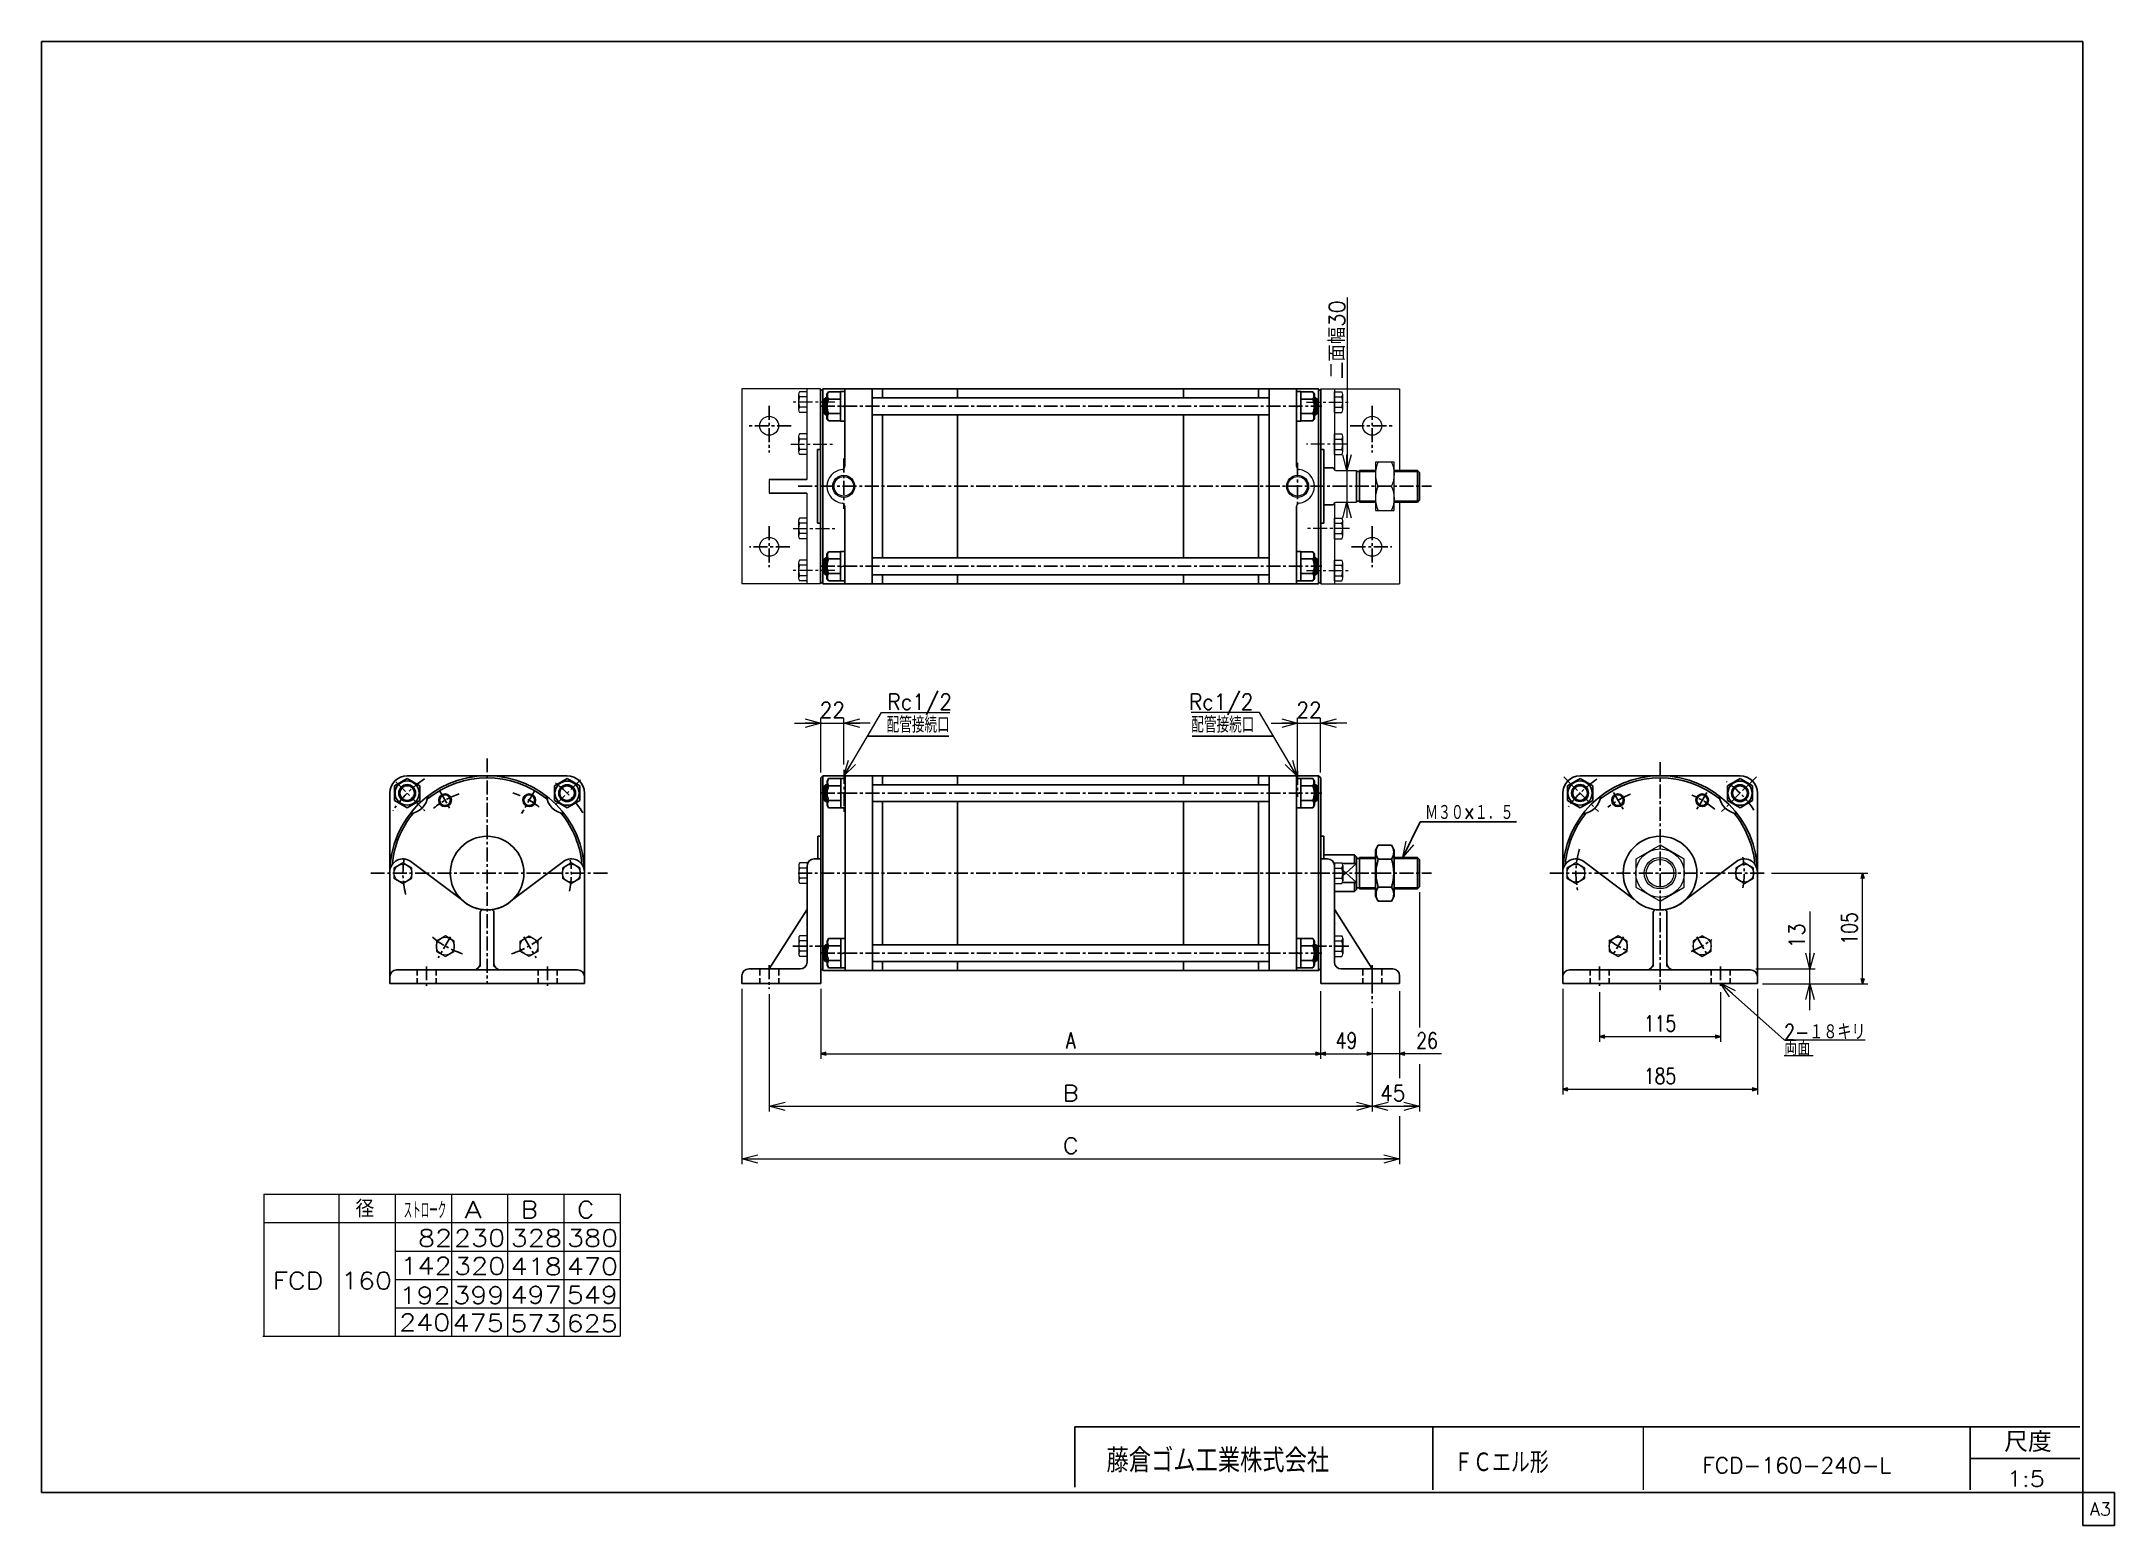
# Model space of a CAD drawing. Header units: millimetres. Extents: x -985 to 985, y -705 to 705.
import ezdxf
from ezdxf.enums import TextEntityAlignment as Align

# ---------------------------------------------------------------- set-up
doc = ezdxf.new("R2010")
doc.units = ezdxf.units.MM
doc.header["$LTSCALE"] = 0.416667
for name, pattern in [('CENTER', [50.8, 31.75, -6.35, 6.35, -6.35]), ('DASHED', [19.05, 12.7, -6.35]), ('DIVIDE', [31.75, 12.7, -6.35, 0, -6.35, 0, -6.35])]:
    doc.linetypes.add(name, pattern=pattern)
doc.layers.add('ZUWAKU', color=7, linetype='Continuous')
doc.styles.add('dcStyle0', font='txt.shx', dxfattribs={"width": 0.8, "bigfont": 'bigfont'})
doc.dimstyles.new('DaDimRotatedStyle', dxfattribs={"dimtxt": 15, "dimasz": 5.000003, "dimexe": 5, "dimexo": 1.666667, "dimgap": 5, "dimtad": 3, "dimdsep": 46, "dimtxsty": 'dcStyle0', "dimblk1": 'OPEN30', "dimblk2": 'OPEN30', "dimsah": 1, "dimcen": 0.09, "dimclrd": 4, "dimclre": 4, "dimclrt": 4, "dimadec": 0, "dimazin": 2, "dimtfac": 1, "dimtdec": 4, "dimtmove": 0, "dimatfit": 0, "dimfxl": 1, "dimarcsym": 0})

msp = doc.modelspace()

# ---------------------------------------------------------------- texts
at = {"color": 4, "style": 'dcStyle0', "width": 0.892857}
msp.add_text('二面幅30', height=15, rotation=90, dxfattribs=at).set_placement((253.633, 384.387), (253.633, 459.387), align=Align.FIT)
at = {"color": 4, "style": 'dcStyle0'}
for s, height, width, p, p2 in [('Rc1/2', 15, 0.82, (-181.227, 70.118), (-119.727, 70.118)), ('Rc1/2', 15, 0.82, (105.303, 70.118), (166.803, 70.118)), ('配管接続口', 15, 0.666667, (-181.912, 48.309), (-121.912, 48.309)), ('配管接続口', 15, 0.666667, (107.588, 48.309), (167.588, 48.309)), ('Ｍ３０×１．５', 15, 0.666667, (329.868, -35.083), (413.868, -35.083)), ('   径', 16.2, 0.952381, (-733.61, -412.241), (-668.81, -412.241)), ('ストローク', 16.2, 0.416667, (-640.811, -413.598), (-600.311, -413.598)), ('FCD-160-240-L', 15, 0.92, (593.31, -655.305), (772.71, -655.305)), ('1:5', 15, 0.8, (882.746, -668.072), (918.746, -668.072))]:
    msp.add_text(s, height=height, dxfattribs=dict(at, width=width)).set_placement(p, p2, align=Align.FIT)
for s, p, p2 in [('A', (-582.889, -412.931), (-566.689, -412.931)), ('B', (-529.435, -412.931), (-513.235, -412.931)), ('C', (-475.981, -412.931), (-459.781, -412.931)), ('82', (-627.163, -439.983), (-594.763, -439.983)), ('230', (-592.956, -439.867), (-544.356, -439.867)), ('328', (-538.997, -439.931), (-490.397, -439.931)), ('380', (-485.543, -439.931), (-436.943, -439.931)), ('142', (-643.797, -466.341), (-595.197, -466.341)), ('320', (-592.844, -466.538), (-544.244, -466.538)), ('418', (-539.141, -466.931), (-490.541, -466.931)), ('470', (-485.687, -466.931), (-437.087, -466.931)), ('FCD 160', (-765.287, -480.431), (-651.887, -480.431)), ('192', (-644.729, -494.439), (-596.129, -494.439)), ('399', (-593.708, -494.209), (-545.108, -494.209)), ('497', (-539.285, -493.931), (-490.685, -493.931)), ('549', (-485.831, -493.931), (-437.231, -493.931)), ('240', (-645.102, -520.156), (-596.502, -520.156)), ('475', (-594.257, -520.538), (-545.657, -520.538)), ('573', (-539.429, -520.931), (-490.829, -520.931)), ('625', (-485.975, -520.931), (-437.375, -520.931))]:
    msp.add_text(s, height=16.2, dxfattribs=at).set_placement(p, p2, align=Align.FIT)
at = {"layer": 'ZUWAKU', "color": 4, "style": 'dcStyle0'}
for s, height, width, p, p2 in [('藤倉ゴム工業株式会社', 22.5, 0.783333, (27.122, -654.479), (238.622, -654.479)), ('尺度', 19, 0.991667, (880.134, -635.093), (925.354, -635.093)), ('ＦＣエル形', 20, 0.75, (357.359, -655.13), (447.359, -655.13))]:
    msp.add_text(s, height=height, dxfattribs=dict(at, width=width)).set_placement(p, p2, align=Align.FIT)
at = {"layer": 'ZUWAKU', "color": 7, "style": 'dcStyle0', "width": 0.8}
msp.add_text('A3', height=12.5, dxfattribs=at).set_placement((961.537, -695.625), (981.537, -695.625), align=Align.FIT)

# ---------------------------------------------------------------- blocks, each defined once
blk = doc.blocks.new('DC_GROUP_Φ160_1')
at = {"color": 4, "linetype": 'Continuous', "lineweight": 18}
for p, q in [((-222.4, 7.3), (-218.2, 22.3)), ((-222.4, 7.3), (-214.7, 20.2)), ((-211.3, 18.2), (-222.4, 7.3))]:
    blk.add_line(p, q, dxfattribs=at)
blk = doc.blocks.new('DC_GROUP_Φ160_2')
at = {"color": 4, "linetype": 'Continuous', "lineweight": 18}
for p, q in [((208, 7.3), (200.4, 20.2)), ((203.8, 22.3), (208, 7.3)), ((208, 7.3), (196.9, 18.2))]:
    blk.add_line(p, q, dxfattribs=at)
blk = doc.blocks.new('DC_GROUP_Φ160_3')
at = {"color": 4, "linetype": 'Continuous', "lineweight": 18}
for p, q in [((255.6, 297.4), (251.6, 312.4)), ((259.7, 312.4), (255.6, 297.4)), ((255.6, 297.4), (255.6, 312.4))]:
    blk.add_line(p, q, dxfattribs=at)
blk = doc.blocks.new('DC_GROUP_Φ160_4')
at = {"color": 4, "linetype": 'Continuous', "lineweight": 18}
for p, q in [((251.6, 252.4), (255.6, 267.4)), ((255.6, 267.4), (259.7, 252.4)), ((255.6, 267.4), (255.6, 252.4))]:
    blk.add_line(p, q, dxfattribs=at)
blk = doc.blocks.new('DC_GROUP_Φ160_5')
at = {"color": 4, "linetype": 'Continuous', "lineweight": 18}
for p, q in [((308.7, -69.9), (311.7, -54.7)), ((308.7, -69.9), (315.3, -56.5)), ((318.9, -58.2), (308.7, -69.9))]:
    blk.add_line(p, q, dxfattribs=at)
blk = doc.blocks.new('DC_GROUP_Φ160_6')
at = {"color": 4, "linetype": 'Continuous', "lineweight": 25}
for radius in [6, 5.1]:
    blk.add_circle((-521.5, -15.9), radius, dxfattribs=at)
blk = doc.blocks.new('DC_GROUP_Φ160_7')
at = {"color": 4, "linetype": 'Continuous', "lineweight": 25}
for radius in [6, 5.1]:
    blk.add_circle((-601.5, -15.9), radius, dxfattribs=at)
blk = doc.blocks.new('DC_GROUP_Φ160_8')
at = {"color": 4, "linetype": 'Continuous', "lineweight": 25}
for p, q in [((-637.5, 4.7), (-649.5, -2.2)), ((-625.5, -2.2), (-637.5, 4.7)), ((-649.5, -2.2), (-649.5, -16.1)), ((-649.5, -16.1), (-637.5, -23)), ((-637.5, -23), (-625.5, -16.1)), ((-625.5, -16.1), (-625.5, -2.2))]:
    blk.add_line(p, q, dxfattribs=at)
for radius in [11.5, 8, 7]:
    blk.add_circle((-637.5, -9.1), radius, dxfattribs=at)
blk = doc.blocks.new('DC_GROUP_Φ160_9')
at = {"color": 4, "linetype": 'Continuous', "lineweight": 25}
for p, q in [((-485.5, 4.7), (-497.5, -2.2)), ((-473.5, -2.2), (-485.5, 4.7)), ((-497.5, -2.2), (-497.5, -16.1)), ((-497.5, -16.1), (-485.5, -23)), ((-485.5, -23), (-473.5, -16.1)), ((-473.5, -16.1), (-473.5, -2.2))]:
    blk.add_line(p, q, dxfattribs=at)
for radius in [11.5, 8, 7]:
    blk.add_circle((-485.5, -9.2), radius, dxfattribs=at)
blk = doc.blocks.new('DC_GROUP_Φ160_10')
at = {"color": 4, "linetype": 'Continuous', "lineweight": 25}
for p, q in [((285.3, -58.6), (282.6, -63.2)), ((298, -58.6), (285.3, -58.6)), ((298, -58.6), (300.6, -63.2)), ((282.6, -63.2), (282.6, -107.2)), ((298, -71.9), (285.3, -71.9)), ((300.6, -63.2), (300.6, -107.2)), ((298, -98.4), (285.3, -98.4)), ((285.3, -111.7), (282.6, -107.2)), ((298, -111.7), (285.3, -111.7)), ((298, -111.7), (300.6, -107.2))]:
    blk.add_line(p, q, dxfattribs=at)
for centre, radius, start, end in [((295, -65.2), 11.8, 145.6111, 214.3889), ((288.3, -65.2), 11.8, 325.6111, 34.3889), ((327.2, -85.2), 43.9, 162.4111, 197.5889), ((256.1, -85.2), 43.9, 342.4111, 17.5889), ((295, -105.1), 11.8, 145.6111, 214.3889), ((288.3, -105.1), 11.8, 325.6111, 34.3889)]:
    blk.add_arc(centre, radius, start, end, dxfattribs=at)
blk = doc.blocks.new('DC_GROUP_Φ160_11')
at = {"color": 4, "linetype": 'Continuous', "lineweight": 25}
for p, q in [((-237, -147.3), (-238.4, -149.7)), ((-238.4, -149.7), (-238.4, -172.7)), ((-225.4, -147.3), (-237, -147.3)), ((-225.4, -154.2), (-237, -154.2)), ((-225.4, -147.2), (-225.4, -175.2)), ((-225.4, -147.2), (-221.4, -147.2)), ((-225.4, -147.3), (-225.4, -175)), ((-237, -175), (-238.4, -172.7)), ((-225.4, -168.1), (-237, -168.1)), ((-225.4, -175), (-237, -175)), ((-225.4, -161.7), (-221.4, -160.6)), ((-225.4, -175.2), (-221.4, -175.2))]:
    blk.add_line(p, q, dxfattribs=at)
for centre, radius, start, end in [((-220, -161.2), 18.3, 157.7807, 202.2193), ((-231, -150.8), 6.93, 150, 210), ((-231, -171.6), 6.93, 150, 210)]:
    blk.add_arc(centre, radius, start, end, dxfattribs=at)
blk = doc.blocks.new('DC_GROUP_Φ160_12')
at = {"color": 4, "linetype": 'Continuous', "lineweight": 25}
for p, q in [((211.6, -147.2), (207.6, -147.2)), ((211.6, -147.2), (211.6, -175.2)), ((211.6, -147.3), (211.6, -175)), ((211.6, -147.3), (223.3, -147.3)), ((211.6, -154.2), (223.3, -154.2)), ((223.3, -147.3), (224.6, -149.7)), ((224.6, -149.7), (224.6, -172.7)), ((211.6, -161.7), (207.6, -160.6)), ((211.6, -175.2), (207.6, -175.2)), ((211.6, -168.1), (223.3, -168.1)), ((211.6, -175), (223.3, -175)), ((223.3, -175), (224.6, -172.7))]:
    blk.add_line(p, q, dxfattribs=at)
for centre, radius, start, end in [((217.3, -150.8), 6.93, 330, 30), ((206.3, -161.2), 18.3, 337.7807, 22.2193), ((217.3, -171.6), 6.93, 330, 30)]:
    blk.add_arc(centre, radius, start, end, dxfattribs=at)
blk = doc.blocks.new('DC_GROUP_Φ160_13')
at = {"color": 4, "linetype": 'Continuous', "lineweight": 25}
for p, q in [((-237, 4.7), (-238.4, 2.3)), ((-238.4, -20.7), (-238.4, 2.3)), ((-225.4, 4.7), (-237, 4.7)), ((-225.4, -23.2), (-225.4, 4.8)), ((-225.4, 4.8), (-221.4, 4.8)), ((-225.4, -23), (-225.4, 4.7)), ((-225.4, -2.2), (-237, -2.2)), ((-225.4, -16.1), (-237, -16.1)), ((-225.4, -8.6), (-221.4, -9.7)), ((-237, -23), (-238.4, -20.7)), ((-225.4, -23), (-237, -23)), ((-225.4, -23.2), (-221.4, -23.2))]:
    blk.add_line(p, q, dxfattribs=at)
for centre, radius, start, end in [((-231, 1.2), 6.93, 150, 210), ((-220, -9.2), 18.3, 157.7807, 202.2193), ((-231, -19.6), 6.93, 150, 210)]:
    blk.add_arc(centre, radius, start, end, dxfattribs=at)
blk = doc.blocks.new('DC_GROUP_Φ160_14')
at = {"color": 4, "linetype": 'Continuous', "lineweight": 25}
for p, q in [((211.6, 4.8), (207.6, 4.8)), ((211.6, -23.2), (211.6, 4.8)), ((211.6, -23), (211.6, 4.7)), ((211.6, 4.7), (223.3, 4.7)), ((223.3, 4.7), (224.6, 2.3)), ((224.6, -20.7), (224.6, 2.3)), ((211.6, -8.6), (207.6, -9.7)), ((211.6, -2.2), (223.3, -2.2)), ((211.6, -16.1), (223.3, -16.1)), ((211.6, -23.2), (207.6, -23.2)), ((211.6, -23), (223.3, -23)), ((223.3, -23), (224.6, -20.7))]:
    blk.add_line(p, q, dxfattribs=at)
for centre, radius, start, end in [((217.3, 1.2), 6.93, 330, 30), ((206.3, -9.2), 18.3, 337.7807, 22.2193), ((217.3, -19.6), 6.93, 330, 30)]:
    blk.add_arc(centre, radius, start, end, dxfattribs=at)
blk = doc.blocks.new('DC_GROUP_Φ160_15')
at = {"color": 4, "linetype": 'Continuous', "lineweight": 13}
for p, q in [((553.1, -58.6), (530.1, -71.9)), ((576.1, -71.9), (553.1, -58.6)), ((530.1, -71.9), (530.1, -98.4)), ((576.1, -98.4), (576.1, -71.9)), ((530.1, -98.4), (553.1, -111.7)), ((553.1, -111.7), (576.1, -98.4))]:
    blk.add_line(p, q, dxfattribs=at)
for radius in [23, 15, 13.1]:
    blk.add_circle((553.1, -85.2), radius, dxfattribs=at)
blk = doc.blocks.new('DC_GROUP_Φ160_16')
at = {"color": 4, "linetype": 'Continuous', "lineweight": 25}
for p, q in [((477.1, 4.7), (465.1, -2.2)), ((489.1, -2.2), (477.1, 4.7)), ((465.1, -2.2), (465.1, -16.1)), ((465.1, -16.1), (477.1, -23)), ((477.1, -23), (489.1, -16.1)), ((489.1, -16.1), (489.1, -2.2))]:
    blk.add_line(p, q, dxfattribs=at)
for radius in [11.5, 8, 7]:
    blk.add_circle((477.1, -9.1), radius, dxfattribs=at)
blk = doc.blocks.new('DC_GROUP_Φ160_17')
at = {"color": 4, "linetype": 'Continuous', "lineweight": 25}
for p, q in [((629.1, 4.7), (617.1, -2.2)), ((641.1, -2.2), (629.1, 4.7)), ((617.1, -2.2), (617.1, -16.1)), ((617.1, -16.1), (629.1, -23)), ((629.1, -23), (641.1, -16.1)), ((641.1, -16.1), (641.1, -2.2))]:
    blk.add_line(p, q, dxfattribs=at)
for radius in [11.5, 8, 7]:
    blk.add_circle((629.1, -9.2), radius, dxfattribs=at)
blk = doc.blocks.new('DC_GROUP_Φ160_18')
at = {"color": 4, "linetype": 'Continuous', "lineweight": 25}
for p, q in [((-237.2, 220.2), (-238.6, 217.9)), ((-238.6, 217.9), (-238.6, 194.9)), ((-225.6, 220.2), (-237.2, 220.2)), ((-225.6, 220.4), (-225.6, 192.4)), ((-225.6, 220.4), (-221.6, 220.4)), ((-225.6, 220.2), (-225.6, 192.5)), ((-225.6, 213.3), (-237.2, 213.3)), ((-225.6, 199.4), (-237.2, 199.4)), ((-225.6, 205.8), (-221.6, 206.9)), ((-237.2, 192.5), (-238.6, 194.9)), ((-225.6, 192.5), (-237.2, 192.5)), ((-225.6, 192.4), (-221.6, 192.4))]:
    blk.add_line(p, q, dxfattribs=at)
for centre, radius, start, end in [((-231.2, 216.7), 6.93, 150, 210), ((-220.2, 206.4), 18.3, 157.7807, 202.2193), ((-231.2, 196), 6.93, 150, 210)]:
    blk.add_arc(centre, radius, start, end, dxfattribs=at)
blk = doc.blocks.new('DC_GROUP_Φ160_19')
at = {"color": 4, "linetype": 'Continuous', "lineweight": 25}
for p, q in [((211.6, 220.4), (207.6, 220.4)), ((211.6, 220.4), (211.6, 192.4)), ((211.6, 220.2), (211.6, 192.5)), ((211.6, 220.2), (223.3, 220.2)), ((223.3, 220.2), (224.6, 217.9)), ((224.6, 217.9), (224.6, 194.9)), ((211.6, 205.8), (207.6, 206.9)), ((211.6, 213.3), (223.3, 213.3)), ((211.6, 199.4), (223.3, 199.4)), ((211.6, 192.4), (207.6, 192.4)), ((211.6, 192.5), (223.3, 192.5)), ((223.3, 192.5), (224.6, 194.9))]:
    blk.add_line(p, q, dxfattribs=at)
for centre, radius, start, end in [((217.3, 216.7), 6.93, 330, 30), ((206.3, 206.4), 18.3, 337.7807, 22.2193), ((217.3, 196), 6.93, 330, 30)]:
    blk.add_arc(centre, radius, start, end, dxfattribs=at)
blk = doc.blocks.new('DC_GROUP_Φ160_20')
at = {"color": 4, "linetype": 'Continuous', "lineweight": 25}
for p, q in [((-237.2, 372.2), (-238.6, 369.9)), ((-238.6, 346.9), (-238.6, 369.9)), ((-225.6, 372.2), (-237.2, 372.2)), ((-225.6, 365.3), (-237.2, 365.3)), ((-225.6, 344.4), (-225.6, 372.4)), ((-225.6, 372.4), (-221.6, 372.4)), ((-225.6, 344.5), (-225.6, 372.2)), ((-225.6, 358.9), (-221.6, 357.8)), ((-237.2, 344.5), (-238.6, 346.9)), ((-225.6, 351.4), (-237.2, 351.4)), ((-225.6, 344.5), (-237.2, 344.5)), ((-225.6, 344.4), (-221.6, 344.4))]:
    blk.add_line(p, q, dxfattribs=at)
for centre, radius, start, end in [((-220.2, 358.4), 18.3, 157.7807, 202.2193), ((-231.2, 368.7), 6.93, 150, 210), ((-231.2, 348), 6.93, 150, 210)]:
    blk.add_arc(centre, radius, start, end, dxfattribs=at)
blk = doc.blocks.new('DC_GROUP_Φ160_21')
at = {"color": 4, "linetype": 'Continuous', "lineweight": 25}
for p, q in [((211.6, 372.4), (207.6, 372.4)), ((211.6, 358.9), (207.6, 357.8)), ((211.6, 344.4), (211.6, 372.4)), ((211.6, 344.5), (211.6, 372.2)), ((211.6, 372.2), (223.3, 372.2)), ((211.6, 365.3), (223.3, 365.3)), ((223.3, 372.2), (224.6, 369.9)), ((224.6, 346.9), (224.6, 369.9)), ((211.6, 344.4), (207.6, 344.4)), ((211.6, 351.4), (223.3, 351.4)), ((211.6, 344.5), (223.3, 344.5)), ((223.3, 344.5), (224.6, 346.9))]:
    blk.add_line(p, q, dxfattribs=at)
for centre, radius, start, end in [((217.3, 368.7), 6.93, 330, 30), ((206.3, 358.4), 18.3, 337.7807, 22.2193), ((217.3, 348), 6.93, 330, 30)]:
    blk.add_arc(centre, radius, start, end, dxfattribs=at)
blk = doc.blocks.new('DC_GROUP_Φ160_22')
at = {"color": 4, "linetype": 'Continuous', "lineweight": 13}
for p, q in [((300.6, 305.4), (282.6, 305.4)), ((282.6, 305.4), (282.6, 259.4)), ((300.6, 259.4), (300.6, 305.4)), ((285.3, 282.4), (298, 282.4)), ((282.6, 259.4), (300.6, 259.4))]:
    blk.add_line(p, q, dxfattribs=at)
for centre, start, end in [((309, 293.9), 154.1759, 205.8241), ((274.3, 293.9), 334.1759, 25.8241), ((309, 270.9), 154.1759, 205.8241), ((274.3, 270.9), 334.1759, 25.8241)]:
    blk.add_arc(centre, 26.4, start, end, dxfattribs=at)
blk = doc.blocks.new('DC_GROUP_Φ160_24')
at = {"color": 4, "linetype": 'Continuous', "lineweight": 18}
for p, q in [((-222.4, 57.3), (-207.4, 61.4)), ((-207.4, 53.3), (-222.4, 57.3)), ((-222.4, 57.3), (-207.4, 57.3))]:
    blk.add_line(p, q, dxfattribs=at)
blk = doc.blocks.new('DC_GROUP_Φ160_25')
at = {"color": 4, "linetype": 'Continuous', "lineweight": 18}
for p, q in [((-259.4, 61.4), (-244.4, 57.3)), ((-244.4, 57.3), (-259.4, 53.3)), ((-244.4, 57.3), (-259.4, 57.3))]:
    blk.add_line(p, q, dxfattribs=at)
blk = doc.blocks.new('DC_GROUP_Φ160_23')
at = {"color": 4, "linetype": 'Continuous', "lineweight": 13}
for p, q in [((-244.4, 10.3), (-244.4, 62.3)), ((-222.4, 17.9), (-222.4, 62.3)), ((-269.4, 57.3), (-244.4, 57.3)), ((-244.4, 57.3), (-222.4, 57.3)), ((-197.4, 57.3), (-222.4, 57.3))]:
    blk.add_line(p, q, dxfattribs=at)
at = {"linetype": 'Continuous'}
for name in ['DC_GROUP_Φ160_25', 'DC_GROUP_Φ160_24']:
    blk.add_blockref(name, (0, 0), dxfattribs=at)
at = {"color": 4, "style": 'dcStyle0', "width": 0.8}
blk.add_text('22', height=15, dxfattribs=at).set_placement((-245.4, 62.3), (-221.4, 62.3), align=Align.FIT)
blk = doc.blocks.new('DC_GROUP_Φ160_27')
at = {"color": 4, "linetype": 'Continuous', "lineweight": 18}
for p, q in [((230.6, 57.3), (245.6, 61.4)), ((245.6, 53.3), (230.6, 57.3)), ((230.6, 57.3), (245.6, 57.3))]:
    blk.add_line(p, q, dxfattribs=at)
blk = doc.blocks.new('DC_GROUP_Φ160_28')
at = {"color": 4, "linetype": 'Continuous', "lineweight": 18}
for p, q in [((193.6, 61.4), (208.6, 57.3)), ((208.6, 57.3), (193.6, 53.3)), ((208.6, 57.3), (193.6, 57.3))]:
    blk.add_line(p, q, dxfattribs=at)
blk = doc.blocks.new('DC_GROUP_Φ160_26')
at = {"color": 4, "linetype": 'Continuous', "lineweight": 13}
for p, q in [((208.6, 12.3), (208.6, 62.3)), ((230.6, 10.3), (230.6, 62.3)), ((183.6, 57.3), (208.6, 57.3)), ((208.6, 57.3), (230.6, 57.3)), ((255.6, 57.3), (230.6, 57.3))]:
    blk.add_line(p, q, dxfattribs=at)
at = {"linetype": 'Continuous'}
for name in ['DC_GROUP_Φ160_28', 'DC_GROUP_Φ160_27']:
    blk.add_blockref(name, (0, 0), dxfattribs=at)
at = {"color": 4, "style": 'dcStyle0', "width": 0.8}
blk.add_text('22', height=15, dxfattribs=at).set_placement((207.6, 62.3), (231.6, 62.3), align=Align.FIT)
blk = doc.blocks.new('DC_GROUP_Φ160_29')
at = {"color": 4, "linetype": 'Continuous', "lineweight": 13}
for p, q in [((513.4, -144.8), (504.9, -149.7)), ((504.9, -149.7), (504.9, -159.5)), ((521.9, -149.7), (513.4, -144.8)), ((521.9, -159.5), (521.9, -149.7)), ((504.9, -159.5), (513.4, -164.4)), ((513.4, -164.4), (521.9, -159.5))]:
    blk.add_line(p, q, dxfattribs=at)
blk.add_circle((513.4, -154.6), 8.5, dxfattribs=at)
blk = doc.blocks.new('DC_GROUP_Φ160_30')
at = {"color": 4, "linetype": 'Continuous', "lineweight": 13}
for p, q in [((593.1, -144.6), (584.6, -149.5)), ((584.6, -149.5), (584.6, -159.4)), ((601.6, -149.5), (593.1, -144.6)), ((601.6, -159.4), (601.6, -149.5)), ((584.6, -159.4), (593.1, -164.3)), ((593.1, -164.3), (601.6, -159.4))]:
    blk.add_line(p, q, dxfattribs=at)
blk.add_circle((593.1, -154.4), 8.5, dxfattribs=at)
blk = doc.blocks.new('DC_GROUP_Φ160_31')
at = {"color": 4, "linetype": 'Continuous', "lineweight": 13}
for p, q in [((633.5, -75.3), (625, -80.3)), ((642, -80.3), (633.5, -75.3)), ((625, -80.3), (625, -90.1)), ((625, -90.1), (633.5, -95)), ((633.5, -95), (642, -90.1)), ((642, -90.1), (642, -80.3))]:
    blk.add_line(p, q, dxfattribs=at)
blk.add_circle((633.5, -85.2), 8.5, dxfattribs=at)
blk = doc.blocks.new('DC_GROUP_Φ160_32')
at = {"color": 4, "linetype": 'Continuous', "lineweight": 13}
for p, q in [((473.1, -75.3), (464.6, -80.3)), ((481.6, -80.3), (473.1, -75.3)), ((464.6, -80.3), (464.6, -90.1)), ((464.6, -90.1), (473.1, -95)), ((473.1, -95), (481.6, -90.1)), ((481.6, -90.1), (481.6, -80.3))]:
    blk.add_line(p, q, dxfattribs=at)
blk.add_circle((473.1, -85.2), 8.5, dxfattribs=at)
blk = doc.blocks.new('DC_GROUP_Φ160_34')
at = {"color": 4, "linetype": 'Continuous', "lineweight": 18}
for p, q in [((695.6, -176.2), (691.6, -161.2)), ((699.7, -161.2), (695.6, -176.2)), ((695.6, -176.2), (695.6, -161.2))]:
    blk.add_line(p, q, dxfattribs=at)
blk = doc.blocks.new('DC_GROUP_Φ160_35')
at = {"color": 4, "linetype": 'Continuous', "lineweight": 18}
for p, q in [((691.6, -205.2), (695.6, -190.2)), ((695.6, -190.2), (699.7, -205.2)), ((695.6, -190.2), (695.6, -205.2))]:
    blk.add_line(p, q, dxfattribs=at)
blk = doc.blocks.new('DC_GROUP_Φ160_33')
at = {"color": 4, "linetype": 'Continuous', "lineweight": 13}
for p, q in [((695.6, -121.7), (695.6, -176.2)), ((644.1, -176.2), (700.6, -176.2)), ((695.6, -190.2), (695.6, -176.2)), ((650.6, -190.2), (700.6, -190.2)), ((695.6, -215.2), (695.6, -190.2))]:
    blk.add_line(p, q, dxfattribs=at)
at = {"linetype": 'Continuous'}
for name in ['DC_GROUP_Φ160_34', 'DC_GROUP_Φ160_35']:
    blk.add_blockref(name, (0, 0), dxfattribs=at)
at = {"color": 4, "style": 'dcStyle0', "width": 0.8}
blk.add_text('13', height=15, rotation=90, dxfattribs=at).set_placement((690.6, -156.7), (690.6, -132.7), align=Align.FIT)
blk = doc.blocks.new('DC_GROUP_Φ160_36')
at = {"color": 4, "linetype": 'Continuous', "lineweight": 13}
for p, q in [((-601.2, -144.8), (-609.7, -149.7)), ((-609.7, -149.7), (-609.7, -159.5)), ((-592.7, -149.7), (-601.2, -144.8)), ((-592.7, -159.5), (-592.7, -149.7)), ((-609.7, -159.5), (-601.2, -164.4)), ((-601.2, -164.4), (-592.7, -159.5))]:
    blk.add_line(p, q, dxfattribs=at)
blk.add_circle((-601.2, -154.6), 8.5, dxfattribs=at)
blk = doc.blocks.new('DC_GROUP_Φ160_37')
at = {"color": 4, "linetype": 'Continuous', "lineweight": 13}
for p, q in [((-641.5, -75.3), (-650, -80.3)), ((-633, -80.3), (-641.5, -75.3)), ((-650, -80.3), (-650, -90.1)), ((-650, -90.1), (-641.5, -95)), ((-641.5, -95), (-633, -90.1)), ((-633, -90.1), (-633, -80.3))]:
    blk.add_line(p, q, dxfattribs=at)
blk.add_circle((-641.5, -85.2), 8.5, dxfattribs=at)
blk = doc.blocks.new('DC_GROUP_Φ160_38')
at = {"color": 4, "linetype": 'Continuous', "lineweight": 13}
for p, q in [((-481.5, -75.3), (-490, -80.3)), ((-473, -80.3), (-481.5, -75.3)), ((-490, -80.3), (-490, -90.1)), ((-490, -90.1), (-481.5, -95)), ((-481.5, -95), (-473, -90.1)), ((-473, -90.1), (-473, -80.3))]:
    blk.add_line(p, q, dxfattribs=at)
blk.add_circle((-481.5, -85.2), 8.5, dxfattribs=at)
blk = doc.blocks.new('DC_GROUP_Φ160_39')
at = {"color": 4, "linetype": 'Continuous', "lineweight": 13}
for p, q in [((-265.4, -147.1), (-265.4, -161.8)), ((-257.4, -144.6), (-264.5, -144.6)), ((-257.4, -149.5), (-264.5, -149.5)), ((-257.4, -144.6), (-257.4, -164.3)), ((-257.4, -159.4), (-264.5, -159.4)), ((-257.4, -164.3), (-264.5, -164.3))]:
    blk.add_line(p, q, dxfattribs=at)
for centre, radius, start, end in [((-261.6, -147.1), 3.78, 139.5701, 220.4299), ((-251.6, -154.4), 13.8, 159.1359, 200.8641), ((-261.6, -161.8), 3.78, 139.5701, 220.4299)]:
    blk.add_arc(centre, radius, start, end, dxfattribs=at)
blk = doc.blocks.new('DC_GROUP_Φ160_40')
at = {"color": 4, "linetype": 'Continuous', "lineweight": 13}
for p, q in [((-265.4, -77.8), (-265.4, -92.5)), ((-257.4, -75.3), (-264.5, -75.3)), ((-257.4, -75.3), (-257.4, -95)), ((-257.4, -80.3), (-264.5, -80.3)), ((-257.4, -90.1), (-264.5, -90.1)), ((-257.4, -95), (-264.5, -95))]:
    blk.add_line(p, q, dxfattribs=at)
for centre, radius, start, end in [((-261.6, -77.8), 3.78, 139.5701, 220.4299), ((-251.6, -85.2), 13.8, 159.1359, 200.8641), ((-261.6, -92.5), 3.78, 139.5701, 220.4299)]:
    blk.add_arc(centre, radius, start, end, dxfattribs=at)
blk = doc.blocks.new('DC_GROUP_Φ160_41')
at = {"color": 4, "linetype": 'Continuous', "lineweight": 13}
for p, q in [((-265.6, 249.7), (-265.6, 235)), ((-257.6, 252.2), (-264.7, 252.2)), ((-257.6, 247.3), (-264.7, 247.3)), ((-257.6, 237.4), (-264.7, 237.4)), ((-257.6, 252.2), (-257.6, 232.5)), ((-257.6, 232.5), (-264.7, 232.5))]:
    blk.add_line(p, q, dxfattribs=at)
for centre, radius, start, end in [((-261.8, 249.7), 3.78, 139.5701, 220.4299), ((-251.8, 242.4), 13.8, 159.1359, 200.8641), ((-261.8, 235), 3.78, 139.5701, 220.4299)]:
    blk.add_arc(centre, radius, start, end, dxfattribs=at)
blk = doc.blocks.new('DC_GROUP_Φ160_42')
at = {"color": 4, "linetype": 'Continuous', "lineweight": 13}
for p, q in [((-265.6, 209.7), (-265.6, 195)), ((-257.6, 212.2), (-264.7, 212.2)), ((-257.6, 207.3), (-264.7, 207.3)), ((-257.6, 197.4), (-264.7, 197.4)), ((-257.6, 212.2), (-257.6, 192.5)), ((-257.6, 192.5), (-264.7, 192.5))]:
    blk.add_line(p, q, dxfattribs=at)
for centre, radius, start, end in [((-261.8, 209.7), 3.78, 139.5701, 220.4299), ((-251.8, 202.4), 13.8, 159.1359, 200.8641), ((-261.8, 195), 3.78, 139.5701, 220.4299)]:
    blk.add_arc(centre, radius, start, end, dxfattribs=at)
blk = doc.blocks.new('DC_GROUP_Φ160_43')
at = {"color": 4, "linetype": 'Continuous', "lineweight": 13}
for p, q in [((-265.6, 329.7), (-265.6, 315)), ((-257.6, 332.2), (-264.7, 332.2)), ((-257.6, 327.3), (-264.7, 327.3)), ((-257.6, 317.4), (-264.7, 317.4)), ((-257.6, 332.2), (-257.6, 312.5)), ((-257.6, 312.5), (-264.7, 312.5))]:
    blk.add_line(p, q, dxfattribs=at)
for centre, radius, start, end in [((-261.8, 329.7), 3.78, 139.5701, 220.4299), ((-251.8, 322.4), 13.8, 159.1359, 200.8641), ((-261.8, 315), 3.78, 139.5701, 220.4299)]:
    blk.add_arc(centre, radius, start, end, dxfattribs=at)
blk = doc.blocks.new('DC_GROUP_Φ160_44')
at = {"color": 4, "linetype": 'Continuous', "lineweight": 13}
for p, q in [((-265.6, 369.7), (-265.6, 355)), ((-257.6, 372.2), (-264.7, 372.2)), ((-257.6, 367.3), (-264.7, 367.3)), ((-257.6, 357.4), (-264.7, 357.4)), ((-257.6, 372.2), (-257.6, 352.5)), ((-257.6, 352.5), (-264.7, 352.5))]:
    blk.add_line(p, q, dxfattribs=at)
for centre, radius, start, end in [((-261.8, 369.7), 3.78, 139.5701, 220.4299), ((-251.8, 362.4), 13.8, 159.1359, 200.8641), ((-261.8, 355), 3.78, 139.5701, 220.4299)]:
    blk.add_arc(centre, radius, start, end, dxfattribs=at)
blk = doc.blocks.new('DC_GROUP_Φ160_45')
at = {"color": 4, "linetype": 'Continuous', "lineweight": 13}
for p, q in [((243.6, 232.5), (243.6, 252.2)), ((243.6, 252.2), (250.7, 252.2)), ((243.6, 247.3), (250.7, 247.3)), ((243.6, 237.4), (250.7, 237.4)), ((251.6, 235), (251.6, 249.7)), ((243.6, 232.5), (250.7, 232.5))]:
    blk.add_line(p, q, dxfattribs=at)
for centre, radius, start, end in [((247.9, 249.7), 3.78, 319.5701, 40.4299), ((237.9, 242.4), 13.8, 339.1359, 20.8641), ((247.9, 235), 3.78, 319.5701, 40.4299)]:
    blk.add_arc(centre, radius, start, end, dxfattribs=at)
blk = doc.blocks.new('DC_GROUP_Φ160_46')
at = {"color": 4, "linetype": 'Continuous', "lineweight": 13}
for p, q in [((243.6, 192.5), (243.6, 212.2)), ((243.6, 212.2), (250.7, 212.2)), ((243.6, 207.3), (250.7, 207.3)), ((243.6, 197.4), (250.7, 197.4)), ((251.6, 195), (251.6, 209.7)), ((243.6, 192.5), (250.7, 192.5))]:
    blk.add_line(p, q, dxfattribs=at)
for centre, radius, start, end in [((247.9, 209.7), 3.78, 319.5701, 40.4299), ((237.9, 202.4), 13.8, 339.1359, 20.8641), ((247.9, 195), 3.78, 319.5701, 40.4299)]:
    blk.add_arc(centre, radius, start, end, dxfattribs=at)
blk = doc.blocks.new('DC_GROUP_Φ160_47')
at = {"color": 4, "linetype": 'Continuous', "lineweight": 13}
for p, q in [((243.6, 312.5), (243.6, 332.2)), ((243.6, 332.2), (250.7, 332.2)), ((243.6, 327.3), (250.7, 327.3)), ((243.6, 317.4), (250.7, 317.4)), ((251.6, 315), (251.6, 329.7)), ((243.6, 312.5), (250.7, 312.5))]:
    blk.add_line(p, q, dxfattribs=at)
for centre, radius, start, end in [((247.9, 329.7), 3.78, 319.5701, 40.4299), ((237.9, 322.4), 13.8, 339.1359, 20.8641), ((247.9, 315), 3.78, 319.5701, 40.4299)]:
    blk.add_arc(centre, radius, start, end, dxfattribs=at)
blk = doc.blocks.new('DC_GROUP_Φ160_48')
at = {"color": 4, "linetype": 'Continuous', "lineweight": 13}
for p, q in [((243.6, 352.5), (243.6, 372.2)), ((243.6, 372.2), (250.7, 372.2)), ((243.6, 367.3), (250.7, 367.3)), ((243.6, 357.4), (250.7, 357.4)), ((251.6, 355), (251.6, 369.7)), ((243.6, 352.5), (250.7, 352.5))]:
    blk.add_line(p, q, dxfattribs=at)
for centre, radius, start, end in [((247.9, 369.7), 3.78, 319.5701, 40.4299), ((237.9, 362.4), 13.8, 339.1359, 20.8641), ((247.9, 355), 3.78, 319.5701, 40.4299)]:
    blk.add_arc(centre, radius, start, end, dxfattribs=at)
blk = doc.blocks.new('DC_GROUP_Φ160_50')
at = {"color": 4, "linetype": 'Continuous', "lineweight": 18}
for p, q in [((-319.4, -356.7), (-304.4, -352.7)), ((-304.4, -360.7), (-319.4, -356.7)), ((-319.4, -356.7), (-304.4, -356.7))]:
    blk.add_line(p, q, dxfattribs=at)
blk = doc.blocks.new('DC_GROUP_Φ160_51')
at = {"color": 4, "linetype": 'Continuous', "lineweight": 18}
for p, q in [((290.6, -352.7), (305.6, -356.7)), ((305.6, -356.7), (290.6, -360.7)), ((305.6, -356.7), (290.6, -356.7))]:
    blk.add_line(p, q, dxfattribs=at)
blk = doc.blocks.new('DC_GROUP_Φ160_49')
at = {"color": 4, "linetype": 'Continuous', "lineweight": 13}
for p, q in [((-319.4, -195.2), (-319.4, -361.7)), ((305.6, -197.2), (305.6, -280)), ((305.6, -316.1), (305.6, -361.7)), ((-319.4, -356.7), (305.6, -356.7))]:
    blk.add_line(p, q, dxfattribs=at)
at = {"linetype": 'Continuous'}
for name in ['DC_GROUP_Φ160_50', 'DC_GROUP_Φ160_51']:
    blk.add_blockref(name, (0, 0), dxfattribs=at)
at = {"color": 4, "style": 'dcStyle0'}
blk.add_text('C', height=15, dxfattribs=at).set_placement((-14.4, -351.7), (0.6, -351.7), align=Align.FIT)
blk = doc.blocks.new('DC_GROUP_Φ160_53')
at = {"color": 4, "linetype": 'Continuous', "lineweight": 18}
for p, q in [((-293.4, -306.7), (-278.4, -302.7)), ((-278.4, -310.7), (-293.4, -306.7)), ((-293.4, -306.7), (-278.4, -306.7))]:
    blk.add_line(p, q, dxfattribs=at)
blk = doc.blocks.new('DC_GROUP_Φ160_54')
at = {"color": 4, "linetype": 'Continuous', "lineweight": 18}
for p, q in [((264.6, -302.7), (279.6, -306.7)), ((279.6, -306.7), (264.6, -310.7)), ((279.6, -306.7), (264.6, -306.7))]:
    blk.add_line(p, q, dxfattribs=at)
blk = doc.blocks.new('DC_GROUP_Φ160_55')
at = {"color": 4, "linetype": 'Continuous', "lineweight": 18}
for p, q in [((279.6, -306.7), (294.6, -302.7)), ((294.6, -310.7), (279.6, -306.7)), ((279.6, -306.7), (294.6, -306.7))]:
    blk.add_line(p, q, dxfattribs=at)
blk = doc.blocks.new('DC_GROUP_Φ160_56')
at = {"color": 4, "linetype": 'Continuous', "lineweight": 18}
for p, q in [((309.6, -302.7), (324.6, -306.7)), ((324.6, -306.7), (309.6, -310.7)), ((324.6, -306.7), (309.6, -306.7))]:
    blk.add_line(p, q, dxfattribs=at)
blk = doc.blocks.new('DC_GROUP_Φ160_52')
at = {"color": 4, "linetype": 'Continuous', "lineweight": 13}
for p, q in [((324.6, -103.2), (324.6, -231.9)), ((-293.4, -200.1), (-293.4, -311.7)), ((279.6, -213.6), (279.6, -311.7)), ((324.6, -266.6), (324.6, -311.7)), ((-293.4, -306.7), (279.6, -306.7)), ((279.6, -306.7), (324.6, -306.7))]:
    blk.add_line(p, q, dxfattribs=at)
at = {"linetype": 'Continuous'}
for name in ['DC_GROUP_Φ160_53', 'DC_GROUP_Φ160_54', 'DC_GROUP_Φ160_55', 'DC_GROUP_Φ160_56']:
    blk.add_blockref(name, (0, 0), dxfattribs=at)
at = {"color": 4, "style": 'dcStyle0'}
blk.add_text('B', height=15, dxfattribs=at).set_placement((-14.4, -301.7), (0.6, -301.7), align=Align.FIT)
at = {"color": 4, "style": 'dcStyle0', "width": 0.8}
blk.add_text('45', height=15, dxfattribs=at).set_placement((287.1, -301.7), (311.1, -301.7), align=Align.FIT)
blk = doc.blocks.new('DC_GROUP_Φ160_58')
at = {"color": 4, "linetype": 'Continuous', "lineweight": 18}
for p, q in [((619.1, -202.6), (610.6, -189.6)), ((610.6, -189.6), (624.5, -196.6)), ((610.6, -189.6), (621.8, -199.6))]:
    blk.add_line(p, q, dxfattribs=at)
blk = doc.blocks.new('DC_GROUP_Φ160_57')
at = {"color": 4, "linetype": 'Continuous', "lineweight": 13}
for p, q in [((610.6, -189.6), (671, -243.5)), ((671, -243.5), (748, -243.5)), ((671, -258.5), (698.7, -258.5))]:
    blk.add_line(p, q, dxfattribs=at)
at = {"linetype": 'Continuous'}
blk.add_blockref('DC_GROUP_Φ160_58', (0, 0), dxfattribs=at)
at = {"color": 4, "style": 'dcStyle0'}
for s, width, p, p2 in [('2-１８キリ', 0.758824, (671, -243.5), (748.4, -243.5)), ('両面', 0.691667, (671, -258.5), (695.9, -258.5))]:
    blk.add_text(s, height=15, dxfattribs=dict(at, width=width)).set_placement(p, p2, align=Align.FIT)
blk = doc.blocks.new('DC_GROUP_Φ160_59')
at = {"color": 4, "linetype": 'Continuous', "lineweight": 13}
for p, q in [((-530.2, -149.7), (-521.7, -144.8)), ((-530.2, -159.5), (-530.2, -149.7)), ((-521.7, -144.8), (-513.2, -149.7)), ((-513.2, -149.7), (-513.2, -159.5)), ((-521.7, -164.4), (-530.2, -159.5)), ((-513.2, -159.5), (-521.7, -164.4))]:
    blk.add_line(p, q, dxfattribs=at)
blk.add_circle((-521.7, -154.6), 8.5, dxfattribs=at)
blk = doc.blocks.new('DC_GROUP_Φ160_60')
at = {"color": 4, "linetype": 'Continuous', "lineweight": 13}
for p, q in [((243.6, -144.6), (250.7, -144.6)), ((243.6, -144.6), (243.6, -164.3)), ((243.6, -149.5), (250.7, -149.5)), ((251.6, -147.1), (251.6, -161.8)), ((243.6, -159.4), (250.7, -159.4)), ((243.6, -164.3), (250.7, -164.3))]:
    blk.add_line(p, q, dxfattribs=at)
for centre, radius, start, end in [((247.9, -147.1), 3.78, 319.5701, 40.4299), ((237.9, -154.4), 13.8, 339.1359, 20.8641), ((247.9, -161.8), 3.78, 319.5701, 40.4299)]:
    blk.add_arc(centre, radius, start, end, dxfattribs=at)
blk = doc.blocks.new('DC_GROUP_Φ160_61')
at = {"color": 4, "linetype": 'Continuous', "lineweight": 13}
for p, q in [((243.6, -75.3), (250.7, -75.3)), ((243.6, -75.3), (243.6, -95)), ((251.6, -77.8), (251.6, -92.5)), ((243.6, -80.3), (250.7, -80.3)), ((243.6, -90.1), (250.7, -90.1)), ((243.6, -95), (250.7, -95))]:
    blk.add_line(p, q, dxfattribs=at)
for centre, radius, start, end in [((247.9, -77.8), 3.78, 319.5701, 40.4299), ((237.9, -85.2), 13.8, 339.1359, 20.8641), ((247.9, -92.5), 3.78, 319.5701, 40.4299)]:
    blk.add_arc(centre, radius, start, end, dxfattribs=at)
blk = doc.blocks.new('_OPEN30')
at = {"color": 0, "linetype": 'ByBlock', "lineweight": -2}
for p, q in [((-1, 0.267949), (0, 0)), ((0, 0), (-1, -0.267949)), ((0, 0), (-1, 0))]:
    blk.add_line(p, q, dxfattribs=at)
blk = doc.blocks.new('*D62')
at = {"color": 4, "linetype": 'Continuous', "lineweight": 13}
for p, q in [((495.6, -198.1), (495.6, -245.5)), ((610.6, -198.1), (610.6, -245.5)), ((495.6, -240.5), (610.6, -240.5))]:
    blk.add_line(p, q, dxfattribs=at)
at = {"color": 4, "xscale": 5.000004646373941, "yscale": 4.999982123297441}
for p, rotation in [((495.6, -240.5), 180), ((610.6, -240.5), 360)]:
    blk.add_blockref('_OPEN30', p, dxfattribs=dict(at, rotation=rotation))
at = {"color": 4, "insert": (553.1, -235.5), "char_height": 15, "width": 60.938, "attachment_point": 8, "style": 'dcStyle0'}
blk.add_mtext('\\T1.00;115', dxfattribs=at)
blk = doc.blocks.new('*D63')
at = {"color": 4, "linetype": 'Continuous', "lineweight": 13}
for p, q in [((460.6, -195.2), (460.6, -295.5)), ((645.6, -195.2), (645.6, -295.5)), ((460.6, -290.5), (645.6, -290.5))]:
    blk.add_line(p, q, dxfattribs=at)
at = {"color": 4, "xscale": 5.000004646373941, "yscale": 4.999982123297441}
for p, rotation in [((460.6, -290.5), 180), ((645.6, -290.5), 360)]:
    blk.add_blockref('_OPEN30', p, dxfattribs=dict(at, rotation=rotation))
at = {"color": 4, "insert": (553.1, -285.5), "char_height": 15, "width": 60.938, "attachment_point": 8, "style": 'dcStyle0'}
blk.add_mtext('\\T1.00;185', dxfattribs=at)
blk = doc.blocks.new('*D64')
at = {"color": 4, "linetype": 'Continuous', "lineweight": 13}
for p, q in [((659, -85.2), (750.6, -85.2)), ((745.6, -190.2), (745.6, -85.2)), ((650.6, -190.2), (750.6, -190.2))]:
    blk.add_line(p, q, dxfattribs=at)
at = {"color": 4, "xscale": 5.000004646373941, "yscale": 4.999982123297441}
for p, rotation in [((745.6, -85.2), 90), ((745.6, -190.2), 270)]:
    blk.add_blockref('_OPEN30', p, dxfattribs=dict(at, rotation=rotation))
at = {"color": 4, "insert": (740.6, -137.7), "char_height": 15, "width": 60.938, "attachment_point": 8, "rotation": 90, "style": 'dcStyle0'}
blk.add_mtext('\\T1.00;105', dxfattribs=at)
blk = doc.blocks.new('*D65')
at = {"color": 4, "linetype": 'Continuous', "lineweight": 13}
for p, q in [((-244.4, -195.2), (-244.4, -261.7)), ((230.6, -197.2), (230.6, -261.7)), ((-244.4, -256.7), (230.6, -256.7))]:
    blk.add_line(p, q, dxfattribs=at)
at = {"color": 4, "xscale": 5.000004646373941, "yscale": 4.999982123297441}
for p, rotation in [((-244.4, -256.7), 180), ((230.6, -256.7), 360)]:
    blk.add_blockref('_OPEN30', p, dxfattribs=dict(at, rotation=rotation))
at = {"color": 4, "insert": (-6.9, -251.7), "char_height": 15, "width": 32.812, "attachment_point": 8, "style": 'dcStyle0'}
blk.add_mtext('\\T1.00;A', dxfattribs=at)
blk = doc.blocks.new('*D66')
at = {"color": 4, "linetype": 'Continuous', "lineweight": 13}
for p, q in [((230.6, -208.7), (230.6, -261.7)), ((279.6, -213.6), (279.6, -261.7)), ((230.6, -256.7), (279.6, -256.7))]:
    blk.add_line(p, q, dxfattribs=at)
at = {"color": 4, "xscale": 5.000004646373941, "yscale": 4.999982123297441}
for p, rotation in [((230.6, -256.7), 180), ((279.6, -256.7), 360)]:
    blk.add_blockref('_OPEN30', p, dxfattribs=dict(at, rotation=rotation))
at = {"color": 4, "insert": (255.1, -251.7), "char_height": 15, "width": 46.875, "attachment_point": 8, "style": 'dcStyle0'}
blk.add_mtext('\\T1.00;49', dxfattribs=at)
blk = doc.blocks.new('*D67')
at = {"color": 4, "linetype": 'Continuous', "lineweight": 13}
for p, q in [((279.6, -213.6), (279.6, -261.7)), ((305.6, -208.7), (305.6, -261.7)), ((271.3, -256.7), (279.6, -256.7)), ((305.6, -256.7), (279.6, -256.7)), ((345.5, -256.7), (305.6, -256.7))]:
    blk.add_line(p, q, dxfattribs=at)
at = {"color": 4, "xscale": 5.000004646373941, "yscale": 4.999982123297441}
for p, rotation in [((279.6, -256.7), 360), ((305.6, -256.7), 180)]:
    blk.add_blockref('_OPEN30', p, dxfattribs=dict(at, rotation=rotation))
at = {"color": 4, "insert": (321.4, -251.7), "char_height": 15, "width": 46.875, "attachment_point": 7, "style": 'dcStyle0'}
blk.add_mtext('\\T1.00;26', dxfattribs=at)

# ---------------------------------------------------------------- dimensions: what is measured, and where the dimension line sits
at = {"linetype": 'Continuous', "lineweight": 13}
dim = msp.add_linear_dim(base=(745.636, -85.161), p1=(648.969, -190.161), p2=(657.347, -85.161), angle=90, dimstyle='DaDimRotatedStyle', override={"dimtxt": 15, "dimasz": 5.000003, "dimexe": 5, "dimexo": 1.666667, "dimgap": 5, "dimtad": 3, "dimtih": 0, "dimtoh": 0, "dimdec": 2, "dimzin": 8, "dimtxsty": 'dcStyle0', "dimblk1": 'OPEN30', "dimblk2": 'OPEN30', "dimsah": 1, "dimclrd": 4, "dimclre": 4, "dimclrt": 4, "dimazin": 2, "dimtofl": 1, "dimatfit": 0, "dimtolj": 0, "dimtzin": 8}, dxfattribs=at)
dim.commit()
dim.dimension.update_dxf_attribs({"geometry": '*D64', "text_midpoint": (745.636, -137.661)})
dim = msp.add_linear_dim(base=(230.638, -256.675), p1=(-244.362, -193.495), p2=(230.638, -195.513), text='A', dimstyle='DaDimRotatedStyle', override={"dimtxt": 15, "dimasz": 5.000003, "dimexe": 5, "dimexo": 1.666667, "dimgap": 5, "dimtad": 3, "dimtih": 0, "dimtoh": 0, "dimdec": 2, "dimzin": 8, "dimtxsty": 'dcStyle0', "dimblk1": 'OPEN30', "dimblk2": 'OPEN30', "dimsah": 1, "dimclrd": 4, "dimclre": 4, "dimclrt": 4, "dimazin": 2, "dimtofl": 1, "dimatfit": 0, "dimtolj": 0, "dimtzin": 8}, dxfattribs=at)
dim.commit()
dim.dimension.update_dxf_attribs({"geometry": '*D65', "text_midpoint": (-6.862, -256.675)})
for base, p1, p2, picture, middle in [((645.636, -290.49), (460.636, -193.495), (645.636, -193.495), '*D63', (553.136, -290.49)), ((610.636, -240.49), (495.636, -196.446), (610.636, -196.446), '*D62', (553.136, -240.49)), ((279.638, -256.675), (230.638, -206.995), (279.638, -211.974), '*D66', (255.138, -256.675)), ((279.638, -256.675), (305.638, -206.995), (279.638, -211.974), '*D67', (332.627, -256.675))]:
    dim = msp.add_linear_dim(base=base, p1=p1, p2=p2, dimstyle='DaDimRotatedStyle', override={"dimtxt": 15, "dimasz": 5.000003, "dimexe": 5, "dimexo": 1.666667, "dimgap": 5, "dimtad": 3, "dimtih": 0, "dimtoh": 0, "dimdec": 2, "dimzin": 8, "dimtxsty": 'dcStyle0', "dimblk1": 'OPEN30', "dimblk2": 'OPEN30', "dimsah": 1, "dimclrd": 4, "dimclre": 4, "dimclrt": 4, "dimazin": 2, "dimtofl": 1, "dimatfit": 0, "dimtolj": 0, "dimtzin": 8}, dxfattribs=at)
    dim.commit()
    dim.dimension.update_dxf_attribs({"geometry": picture, "text_midpoint": middle})

# ---------------------------------------------------------------- linework, layer by layer
at = {"color": 4, "linetype": 'Continuous', "lineweight": 13}
for p, q in [((255.633, 461.757), (255.633, 297.354)), ((-319.562, 374.854), (-319.562, 189.854)), ((-244.562, 374.854), (-319.562, 374.854)), ((-257.562, 374.854), (-257.562, 288.854)), ((230.638, 374.854), (305.638, 374.854)), ((243.638, 374.854), (243.638, 298.515)), ((305.638, 374.854), (305.638, 297.354)), ((244.638, 297.354), (242.499, 299.854)), ((244.638, 297.354), (264.638, 297.354)), ((255.633, 267.354), (255.633, 297.354)), ((-293.562, 288.854), (-293.562, 275.854)), ((-257.562, 275.854), (-257.562, 189.854)), ((242.499, 264.854), (244.638, 267.354)), ((243.638, 266.096), (243.638, 189.854)), ((244.638, 267.354), (264.638, 267.354)), ((255.633, 257.354), (255.633, 267.354)), ((305.638, 267.354), (305.638, 189.854)), ((-244.562, 189.854), (-319.562, 189.854)), ((230.638, 189.854), (305.638, 189.854)), ((-222.362, 7.339), (-186.736, 67.442)), ((-186.736, 67.442), (-121.922, 67.442)), ((172.412, 67.442), (107.598, 67.442)), ((208.038, 7.339), (172.412, 67.442)), ((-773.695, -390.194), (-435.093, -390.194)), ((-773.695, -390.194), (-773.695, -525.194)), ((-702.362, -390.194), (-702.362, -525.194)), ((-648.908, -390.194), (-648.908, -525.194)), ((-595.455, -390.194), (-595.455, -525.194)), ((-542.001, -390.194), (-542.001, -525.194)), ((-488.547, -390.194), (-488.547, -525.194)), ((-435.093, -390.194), (-435.093, -525.194)), ((-773.695, -417.194), (-435.093, -417.194)), ((-648.908, -444.194), (-435.093, -444.194)), ((-648.782, -471.194), (-435.093, -471.194)), ((-648.908, -498.194), (-435.093, -498.194)), ((-774.615, -525.194), (-435.093, -525.194))]:
    msp.add_line(p, q, dxfattribs=at)
at = {"color": 4, "linetype": 'Continuous', "lineweight": 25}
for p, q in [((-244.562, 372.854), (-242.562, 374.854)), ((-244.562, 372.854), (-242.562, 374.854)), ((-242.562, 374.854), (-244.562, 372.854)), ((-244.562, 282.354), (-244.562, 374.854)), ((-185.862, 374.854), (-242.562, 374.854)), ((228.638, 374.854), (-242.562, 374.854)), ((-242.562, 282.354), (-242.562, 374.854)), ((-221.562, 301.248), (-221.562, 374.854)), ((-195.562, 282.354), (-195.562, 374.854)), ((-185.862, 374.854), (-114.462, 374.854)), ((-185.862, 367.505), (-185.862, 374.854)), ((-185.862, 366.354), (-185.862, 374.854)), ((-114.462, 374.854), (100.138, 374.854)), ((-114.462, 366.354), (-114.462, 374.854)), ((171.538, 374.854), (100.138, 374.854)), ((100.138, 366.354), (100.138, 374.854)), ((171.538, 374.854), (228.638, 374.854)), ((171.538, 366.354), (171.538, 374.854)), ((181.638, 374.854), (181.638, 282.354)), ((207.638, 374.854), (207.638, 301.248)), ((228.638, 374.854), (230.638, 372.854)), ((230.638, 372.854), (228.638, 374.854)), ((228.638, 374.854), (228.638, 282.354)), ((230.638, 282.354), (230.638, 374.854)), ((-244.562, 317.354), (-244.562, 372.854)), ((-244.562, 282.354), (-244.562, 372.854)), ((-241.562, 364.854), (-240.062, 366.354)), ((-241.562, 351.854), (-241.562, 364.854)), ((-241.062, 365.354), (-238.562, 365.354)), ((-238.562, 366.354), (-240.062, 366.354)), ((-240.062, 350.354), (-240.062, 366.354)), ((-195.562, 366.354), (181.638, 366.354)), ((224.638, 366.354), (226.138, 366.354)), ((227.138, 365.354), (224.638, 365.354)), ((227.638, 364.854), (226.138, 366.354)), ((226.138, 350.354), (226.138, 366.354)), ((227.638, 351.854), (227.638, 364.854)), ((230.638, 317.354), (230.638, 372.854)), ((230.638, 282.354), (230.638, 372.854)), ((-241.562, 351.854), (-240.062, 350.354)), ((-241.062, 351.354), (-238.562, 351.354)), ((-238.562, 350.354), (-240.062, 350.354)), ((-195.562, 350.354), (181.638, 350.354)), ((-185.862, 282.354), (-185.862, 350.354)), ((-114.462, 282.354), (-114.462, 350.354)), ((100.138, 282.354), (100.138, 350.354)), ((171.538, 282.354), (171.538, 350.354)), ((227.138, 351.354), (224.638, 351.354)), ((224.638, 350.354), (226.138, 350.354)), ((227.638, 351.854), (226.138, 350.354)), ((-247.562, 317.354), (-244.562, 317.354)), ((-247.562, 317.354), (-247.562, 247.354)), ((-247.562, 317.354), (-244.562, 317.354)), ((233.638, 317.354), (230.638, 317.354)), ((233.638, 317.354), (230.638, 317.354)), ((233.638, 317.354), (233.638, 299.854)), ((233.638, 282.354), (233.638, 317.354)), ((233.638, 299.854), (242.499, 299.854)), ((264.638, 297.354), (264.638, 267.354)), ((264.638, 296.354), (267.563, 296.354)), ((267.563, 297.354), (282.649, 297.354)), ((267.563, 296.354), (282.649, 296.354)), ((267.638, 297.354), (267.638, 267.354)), ((300.649, 297.354), (322.638, 297.354)), ((300.649, 296.354), (323.638, 296.354)), ((324.638, 295.354), (322.638, 297.354)), ((322.638, 297.354), (322.638, 267.354)), ((-257.562, 288.854), (-293.562, 288.854)), ((-257.562, 275.854), (-293.562, 275.854)), ((-244.562, 282.354), (-244.562, 191.854)), ((-244.562, 282.354), (-244.562, 189.854)), ((-242.562, 282.354), (-242.562, 189.854)), ((-195.562, 282.354), (-195.562, 189.854)), ((-185.862, 282.354), (-185.862, 214.354)), ((-114.462, 282.354), (-114.462, 214.354)), ((100.138, 282.354), (100.138, 214.354)), ((171.538, 282.354), (171.538, 214.354)), ((181.638, 189.854), (181.638, 282.354)), ((228.638, 189.854), (228.638, 282.354)), ((230.638, 282.354), (230.638, 191.854)), ((230.638, 282.354), (230.638, 189.854)), ((233.638, 282.354), (233.638, 247.354)), ((324.638, 295.354), (324.638, 269.354)), ((-221.562, 263.459), (-221.562, 189.854)), ((207.638, 189.854), (207.638, 263.459)), ((233.638, 264.854), (242.499, 264.854)), ((264.638, 268.354), (267.638, 268.354)), ((267.638, 268.354), (282.649, 268.354)), ((267.638, 267.354), (282.649, 267.354)), ((300.649, 268.354), (323.638, 268.354)), ((300.649, 267.354), (322.638, 267.354)), ((324.638, 269.354), (322.638, 267.354)), ((-247.562, 247.354), (-244.562, 247.354)), ((233.638, 247.354), (230.638, 247.354)), ((-241.562, 212.854), (-240.062, 214.354)), ((-241.562, 212.854), (-241.562, 199.854)), ((-241.562, 199.854), (-240.062, 198.354)), ((-241.062, 213.354), (-238.562, 213.354)), ((-241.062, 199.354), (-238.562, 199.354)), ((-238.562, 214.354), (-240.062, 214.354)), ((-240.062, 214.354), (-240.062, 198.354)), ((-238.562, 198.354), (-240.062, 198.354)), ((-195.562, 214.354), (181.638, 214.354)), ((-195.562, 198.354), (181.638, 198.354)), ((-185.862, 198.354), (-185.862, 189.854)), ((-185.862, 197.202), (-185.862, 189.854)), ((-114.462, 198.354), (-114.462, 189.854)), ((100.138, 198.354), (100.138, 189.854)), ((171.538, 198.354), (171.538, 189.854)), ((224.638, 214.354), (226.138, 214.354)), ((227.138, 213.354), (224.638, 213.354)), ((227.138, 199.354), (224.638, 199.354)), ((224.638, 198.354), (226.138, 198.354)), ((227.638, 212.854), (226.138, 214.354)), ((226.138, 214.354), (226.138, 198.354)), ((227.638, 199.854), (226.138, 198.354)), ((227.638, 212.854), (227.638, 199.854)), ((-242.562, 189.854), (-244.562, 191.854)), ((228.638, 189.854), (-242.562, 189.854)), ((230.638, 191.854), (228.638, 189.854)), ((-122.899, 45.129), (-199.962, 45.129)), ((108.575, 45.129), (185.638, 45.129)), ((-637.47, 7.339), (-485.47, 7.339)), ((-244.362, 5.339), (-242.362, 7.339)), ((-244.362, 5.339), (-242.362, 7.339)), ((-242.362, 7.339), (-244.362, 5.339)), ((-244.362, -50.161), (-244.362, 5.339)), ((-244.362, -85.161), (-244.362, 5.339)), ((-185.862, 7.339), (-242.562, 7.339)), ((228.638, 7.339), (-242.562, 7.339)), ((-242.362, -85.161), (-242.362, 7.339)), ((-221.362, -85.161), (-221.362, 7.339)), ((-195.362, -85.161), (-195.362, 7.339)), ((-185.862, 7.339), (-114.462, 7.339)), ((-185.862, -0.01), (-185.862, 7.339)), ((-185.862, -1.161), (-185.862, 7.339)), ((-114.462, 7.339), (100.138, 7.339)), ((-114.462, -1.161), (-114.462, 7.339)), ((171.538, 7.339), (100.138, 7.339)), ((100.138, -1.161), (100.138, 7.339)), ((171.538, 7.339), (228.638, 7.339)), ((171.538, -1.161), (171.538, 7.339)), ((181.638, 7.339), (181.638, -85.161)), ((207.638, 7.339), (207.638, -85.161)), ((228.638, 7.339), (230.638, 5.339)), ((230.638, 5.339), (228.638, 7.339)), ((228.638, 7.339), (228.638, -85.161)), ((230.638, -50.161), (230.638, 5.339)), ((230.638, -85.161), (230.638, 5.339)), ((477.12, 7.339), (629.148, 7.339)), ((-653.97, -9.161), (-653.97, -161.161)), ((-468.97, -9.161), (-468.97, -161.161)), ((-241.362, -2.661), (-239.862, -1.161)), ((-241.362, -15.661), (-241.362, -2.661)), ((-241.362, -15.661), (-239.862, -17.161)), ((-240.862, -2.161), (-238.362, -2.161)), ((-240.862, -16.161), (-238.362, -16.161)), ((-238.362, -1.161), (-239.862, -1.161)), ((-239.862, -17.161), (-239.862, -1.161)), ((-238.362, -17.161), (-239.862, -17.161)), ((-195.562, -1.161), (181.638, -1.161)), ((-195.562, -17.161), (181.638, -17.161)), ((-185.862, -85.161), (-185.862, -17.161)), ((-114.462, -85.161), (-114.462, -17.161)), ((100.138, -85.161), (100.138, -17.161)), ((171.538, -85.161), (171.538, -17.161)), ((224.638, -1.161), (226.138, -1.161)), ((227.138, -2.161), (224.638, -2.161)), ((227.138, -16.161), (224.638, -16.161)), ((224.638, -17.161), (226.138, -17.161)), ((227.638, -2.661), (226.138, -1.161)), ((226.138, -17.161), (226.138, -1.161)), ((227.638, -15.661), (226.138, -17.161)), ((227.638, -15.661), (227.638, -2.661)), ((460.634, -161.175), (460.634, -8.468)), ((645.634, -9.147), (645.634, -161.175)), ((308.746, -69.95), (325.068, -36.283)), ((325.068, -36.283), (416.762, -36.283)), ((-247.362, -71.661), (-247.362, -50.161)), ((-247.362, -50.161), (-244.362, -50.161)), ((-247.362, -50.161), (-244.362, -50.161)), ((233.638, -50.161), (230.638, -50.161)), ((233.638, -50.161), (230.638, -50.161)), ((233.638, -50.161), (233.638, -67.661)), ((233.638, -71.661), (233.638, -50.161)), ((-585.948, -110.178), (-633.97, -74.161)), ((-536.992, -110.178), (-488.97, -74.161)), ((-257.362, -78.161), (-257.362, -169.661)), ((-250.862, -71.661), (-244.362, -71.661)), ((237.138, -71.661), (230.638, -71.661)), ((233.638, -67.661), (262.638, -67.661)), ((243.638, -78.161), (243.638, -169.661)), ((251.265, -76.161), (264.638, -76.161)), ((264.638, -76.161), (251.638, -87.861)), ((264.638, -69.661), (262.638, -67.661)), ((262.638, -67.661), (262.638, -76.161)), ((264.638, -69.661), (264.638, -100.661)), ((264.638, -71.161), (267.563, -71.161)), ((267.563, -70.161), (282.649, -70.161)), ((267.563, -71.161), (282.649, -71.161)), ((267.638, -70.161), (267.638, -100.161)), ((300.649, -70.161), (322.638, -70.161)), ((300.649, -71.161), (323.638, -71.161)), ((324.638, -72.161), (322.638, -70.161)), ((322.638, -70.161), (322.638, -100.161)), ((324.638, -72.161), (324.638, -98.161)), ((528.658, -110.178), (480.636, -74.161)), ((577.614, -110.178), (625.636, -74.161)), ((-653.97, -190.161), (-653.97, -84.161)), ((-468.97, -84.161), (-468.97, -190.161)), ((-244.362, -85.161), (-244.362, -190.161)), ((-242.362, -85.161), (-242.362, -177.661)), ((-221.362, -85.161), (-221.362, -177.661)), ((-195.362, -85.161), (-195.362, -177.661)), ((-185.862, -85.161), (-185.862, -153.161)), ((-114.462, -85.161), (-114.462, -153.161)), ((100.138, -85.161), (100.138, -153.161)), ((171.538, -85.161), (171.538, -153.161)), ((181.638, -177.661), (181.638, -85.161)), ((207.638, -177.661), (207.638, -85.161)), ((228.638, -177.661), (228.638, -85.161)), ((230.638, -85.161), (230.638, -175.661)), ((237.138, -85.161), (230.638, -85.161)), ((230.638, -85.161), (230.638, -190.161)), ((264.638, -94.161), (251.265, -94.161)), ((251.638, -82.461), (264.638, -94.161)), ((262.638, -94.161), (262.638, -102.661)), ((324.638, -98.161), (322.638, -100.161)), ((460.636, -190.161), (460.636, -84.161)), ((645.636, -84.161), (645.636, -190.161)), ((243.638, -102.661), (262.638, -102.661)), ((264.638, -100.661), (262.638, -102.661)), ((264.638, -99.161), (267.638, -99.161)), ((267.638, -99.161), (282.649, -99.161)), ((267.638, -100.161), (282.649, -100.161)), ((300.649, -99.161), (323.638, -99.161)), ((300.649, -100.161), (322.638, -100.161)), ((-567.97, -122.661), (-567.97, -173.949)), ((-554.97, -122.661), (-554.97, -173.949)), ((-257.681, -120.161), (-293.362, -176.161)), ((-257.362, -120.161), (-257.681, -120.161)), ((243.638, -120.161), (243.957, -120.161)), ((243.638, -133.661), (243.957, -133.661)), ((243.957, -120.161), (279.638, -176.161)), ((546.636, -122.661), (546.636, -173.949)), ((559.636, -122.661), (559.636, -173.949)), ((-241.362, -154.661), (-239.862, -153.161)), ((-241.362, -154.661), (-241.362, -167.661)), ((-240.862, -154.161), (-238.362, -154.161)), ((-238.362, -153.161), (-239.862, -153.161)), ((-239.862, -153.161), (-239.862, -169.161)), ((-195.562, -153.161), (181.638, -153.161)), ((224.638, -153.161), (226.138, -153.161)), ((227.138, -154.161), (224.638, -154.161)), ((227.638, -154.661), (226.138, -153.161)), ((226.138, -153.161), (226.138, -169.161)), ((227.638, -154.661), (227.638, -167.661)), ((-561.47, -177.161), (-647.47, -177.161)), ((-561.47, -177.161), (-475.47, -177.161)), ((-312.862, -176.161), (-263.862, -176.161)), ((-242.362, -177.661), (-244.362, -175.661)), ((-244.362, -175.675), (-242.369, -177.668)), ((-241.362, -167.661), (-239.862, -169.161)), ((-240.862, -168.161), (-238.362, -168.161)), ((-238.362, -169.161), (-239.862, -169.161)), ((-195.562, -169.161), (181.638, -169.161)), ((-185.862, -169.161), (-185.862, -177.661)), ((-185.862, -170.312), (-185.862, -177.661)), ((-114.462, -169.161), (-114.462, -177.661)), ((100.138, -169.161), (100.138, -177.661)), ((171.538, -169.161), (171.538, -177.661)), ((227.138, -168.161), (224.638, -168.161)), ((224.638, -169.161), (226.138, -169.161)), ((227.638, -167.661), (226.138, -169.161)), ((230.638, -175.661), (228.638, -177.661)), ((299.138, -176.161), (250.138, -176.161)), ((553.136, -177.161), (467.136, -177.161)), ((553.136, -177.161), (639.136, -177.161)), ((-561.47, -190.161), (-653.97, -190.161)), ((-561.47, -190.161), (-468.97, -190.161)), ((-319.362, -182.661), (-319.362, -190.161)), ((-319.362, -190.161), (-244.362, -190.161)), ((228.638, -177.661), (-242.562, -177.661)), ((305.638, -190.161), (230.638, -190.161)), ((305.638, -182.661), (305.638, -190.161)), ((553.136, -190.161), (460.636, -190.161)), ((553.136, -190.161), (645.636, -190.161))]:
    msp.add_line(p, q, dxfattribs=at)
at = {"color": 4, "linetype": 'CENTER', "lineweight": 25}
for p, q in [((-293.562, 358.679), (-293.562, 314.608)), ((-244.264, 358.354), (231.811, 358.354)), ((279.638, 358.679), (279.638, 314.608)), ((-272.672, 339.854), (-312.91, 339.854)), ((258.748, 339.854), (298.987, 339.854)), ((-222.562, 308.733), (-222.562, 260.862)), ((208.638, 304.556), (208.638, 264.075)), ((-265.999, 282.354), (335.928, 282.354)), ((-293.562, 244.35), (-293.562, 205.389)), ((279.638, 244.35), (279.638, 205.389)), ((-273.949, 224.854), (-312.272, 224.854)), ((260.025, 224.854), (298.348, 224.854)), ((-244.264, 206.354), (231.811, 206.354)), ((-561.47, 23.908), (-561.47, -189.509)), ((553.134, 20.168), (553.134, -196.448)), ((-648.272, 1.641), (-620.578, -26.053)), ((-472.709, 3.6), (-496.558, -20.249)), ((-222.362, 12.86), (-222.362, -27.362)), ((208.638, 11.9), (208.638, -12.632)), ((461.647, 6.325), (494.624, -26.651)), ((644.62, 6.325), (611.644, -26.651)), ((-606.431, -7.287), (-595.979, -25.39)), ((-516.142, -6.65), (-528.708, -28.415)), ((-244.264, -9.161), (231.811, -9.161)), ((508.843, -8.447), (518.293, -24.815)), ((597.425, -8.447), (587.975, -24.815)), ((-672.16, -85.161), (-447.191, -85.161)), ((-265.999, -85.161), (335.928, -85.161)), ((448.37, -85.161), (654.013, -85.161)), ((-596.363, -145.599), (-608.01, -165.771)), ((-526.576, -145.599), (-514.93, -165.771)), ((-270.942, -154.443), (-242.278, -154.443)), ((257.218, -154.443), (228.554, -154.443)), ((518.242, -145.599), (508.284, -162.846)), ((588.029, -145.599), (597.987, -162.846)), ((-618.97, -173.719), (-618.97, -193.113)), ((-503.97, -173.719), (-503.97, -193.113)), ((-293.362, -172.725), (-293.362, -195.14)), ((-244.264, -161.161), (231.811, -161.161)), ((279.638, -172.725), (279.638, -195.14)), ((495.636, -173.719), (495.636, -193.113)), ((610.636, -173.719), (610.636, -193.113)), ((279.638, -186.225), (279.638, -208.64))]:
    msp.add_line(p, q, dxfattribs=at)
at = {"color": 4, "linetype": 'CENTER', "lineweight": 13}
for p, q in [((-231.072, 362.354), (-271.098, 362.354)), ((217.148, 362.354), (257.412, 362.354)), ((-272.988, 322.354), (-231.072, 322.354)), ((255.522, 322.354), (217.148, 322.354)), ((282.649, 296.354), (282.649, 267.354)), ((-270.625, 242.354), (-231.072, 242.354)), ((257.885, 242.354), (217.148, 242.354)), ((-231.072, 202.354), (-271.098, 202.354)), ((217.148, 202.354), (257.885, 202.354))]:
    msp.add_line(p, q, dxfattribs=at)
at = {"color": 4, "linetype": 'DIVIDE', "lineweight": 25}
for p, q in [((-257.681, -120.161), (-257.362, -119.661)), ((243.957, -120.161), (243.638, -119.661)), ((243.957, -133.661), (243.638, -133.161))]:
    msp.add_line(p, q, dxfattribs=at)
at = {"color": 4, "linetype": 'DASHED', "lineweight": 25}
for p, q in [((-627.97, -177.161), (-627.97, -190.161)), ((-609.97, -177.161), (-609.97, -190.161)), ((-512.97, -177.161), (-512.97, -190.161)), ((-494.97, -177.161), (-494.97, -190.161)), ((-302.362, -177.161), (-302.362, -190.161)), ((-284.362, -177.161), (-284.362, -190.161)), ((270.638, -177.161), (270.638, -190.161)), ((288.638, -177.161), (288.638, -190.161)), ((486.636, -177.161), (486.636, -190.161)), ((504.636, -177.161), (504.636, -190.161)), ((601.636, -177.161), (601.636, -190.161)), ((619.636, -177.161), (619.636, -190.161))]:
    msp.add_line(p, q, dxfattribs=at)
at = {"color": 4, "linetype": 'Continuous', "lineweight": 13}
for centre, radius in [((-293.562, 339.854), 9), ((279.638, 339.854), 9), ((-222.562, 282.354), 10.495), ((-222.562, 282.354), 9.295), ((208.638, 282.354), 10.495), ((208.638, 282.354), 9.295), ((-293.562, 224.854), 9), ((279.638, 224.854), 9)]:
    msp.add_circle(centre, radius, dxfattribs=at)
at = {"color": 4, "linetype": 'Continuous', "lineweight": 25}
for centre, radius in [((513.134, -15.879), 6), ((513.134, -15.879), 5.05), ((593.134, -15.879), 6), ((593.134, -15.879), 5.05), ((-561.47, -85.161), 35), ((553.134, -85.161), 35)]:
    msp.add_circle(centre, radius, dxfattribs=at)
at = {"color": 4, "linetype": 'Continuous', "lineweight": 13}
for centre, radius, start, end in [((-222.562, 282.354), 16, 96.042328, 263.957672), ((-224.562, 301.248), 3, 276.042328, 0), ((210.638, 301.248), 3, 180, 263.957672), ((208.638, 282.354), 16, 276.042328, 83.957672), ((-224.562, 263.459), 3, 0, 83.957672), ((210.638, 263.459), 3, 96.042328, 180)]:
    msp.add_arc(centre, radius, start, end, dxfattribs=at)
at = {"color": 4, "linetype": 'Continuous', "lineweight": 25}
for centre, radius, start, end in [((-637.47, -9.161), 16.5, 90, 180), ((-561.47, -85.161), 92.5, 0, 180), ((-561.47, -85.161), 90.5, 51.122972, 128.877028), ((-485.47, -9.161), 16.5, 0, 90), ((477.12, -9.147), 16.5, 90, 180), ((553.134, -85.161), 92.5, 0, 180), ((553.134, -85.161), 90.5, 51.122972, 128.877028), ((629.148, -9.147), 16.5, 0, 90), ((-637.484, -9.147), 20, 277.250758, 352.749242), ((-485.456, -9.147), 20, 187.250758, 262.749242), ((477.12, -9.147), 20, 277.250758, 352.749242), ((629.148, -9.147), 20, 187.250758, 262.749242), ((-561.47, -85.161), 90.5, 141.122972, 174.709282), ((-561.47, -85.161), 90.5, 5.290718, 38.877028), ((553.134, -85.161), 90.5, 141.122972, 174.711323), ((553.134, -85.161), 90.5, 5.292758, 38.877028), ((-641.47, -84.161), 12.5, 53.130102, 180), ((-481.47, -84.161), 12.5, 0, 126.869898), ((-250.862, -78.161), 6.5, 90, 180), ((237.138, -78.161), 6.5, 0, 90), ((473.136, -84.161), 12.5, 53.130102, 180), ((633.136, -84.161), 12.5, 0, 126.869898), ((-561.47, -85.161), 35, 225.622955, 270), ((-561.47, -85.161), 35, 270, 314.377045), ((553.136, -85.161), 35, 270, 314.377045), ((-564.97, -122.661), 3, 111.017068, 180), ((-557.97, -122.661), 3, 0, 68.982932), ((549.636, -122.661), 3, 111.017068, 180), ((556.636, -122.661), 3, 0, 68.982932), ((-647.47, -183.661), 6.5, 90, 180), ((-574.47, -170.661), 6.5, 270, 0), ((-548.47, -170.661), 6.5, 180, 270), ((-475.47, -183.661), 6.5, 0, 90), ((-312.862, -182.661), 6.5, 90, 180), ((-263.862, -169.661), 6.5, 270, 0), ((250.138, -169.661), 6.5, 180, 270), ((299.138, -182.661), 6.5, 0, 90), ((467.136, -183.661), 6.5, 90, 180), ((540.136, -170.661), 6.5, 270, 0), ((566.136, -170.661), 6.5, 180, 270), ((639.136, -183.661), 6.5, 0, 90)]:
    msp.add_arc(centre, radius, start, end, dxfattribs=at)
at = {"color": 4, "linetype": 'CENTER', "lineweight": 25}
for centre, radius, start, end in [((-561.47, -85.161), 107.5, 123.663294, 146.3064), ((-561.47, -85.161), 107.5, 32.184902, 52.820468), ((553.134, -85.161), 107.5, 123.896345, 144.137408), ((553.134, -85.161), 107.5, 33.896345, 54.137408), ((-561.47, -85.161), 80, 109.376688, 129.539968), ((-561.47, -85.161), 80, 51.705347, 72.255726), ((553.134, -85.161), 80, 110.556084, 128.428969), ((553.134, -85.161), 80, 49.326506, 67.76973), ((-561.47, -85.161), 80, 170.177599, 196.139727), ((-561.47, -85.161), 80, 347.706228, 8.961598), ((553.136, -85.161), 80, 163.357844, 192.293772), ((553.134, -85.161), 80, 349.929662, 10.853017), ((-561.47, -85.161), 80, 229.474589, 253.079015), ((-561.47, -85.161), 80, 286.920985, 310.525411), ((553.136, -85.161), 80, 232.617425, 247.795639), ((553.136, -85.161), 80, 291.656753, 308.075847)]:
    msp.add_arc(centre, radius, start, end, dxfattribs=at)
at = {"color": 4, "linetype": 'DIVIDE', "lineweight": 25}
msp.add_arc((-564.97, -122.661), 3, 90, 111.017068, dxfattribs=at)
at = {"layer": 'ZUWAKU', "color": 5, "linetype": 'Continuous', "lineweight": 25}
for p, q in [((-985, -673.75), (-985, 705)), ((955, 705), (-985, 705)), ((955, -705), (955, 705)), ((985, -673.75), (-985, -673.75)), ((985, -705), (985, -673.75)), ((955, -705), (985, -705))]:
    msp.add_line(p, q, dxfattribs=at)
at = {"layer": 'ZUWAKU', "color": 4, "linetype": 'Continuous', "lineweight": 25}
for p, q in [((-2.942, -611.193), (952.058, -611.193)), ((-2.942, -668.517), (-2.942, -611.193)), ((337.058, -611.193), (337.058, -671.193)), ((847.734, -671.193), (847.734, -611.193)), ((847.734, -641.193), (952.058, -641.193))]:
    msp.add_line(p, q, dxfattribs=at)
at = {"layer": 'ZUWAKU', "color": 4, "linetype": 'Continuous', "lineweight": 13}
msp.add_line((537.058, -611.193), (537.058, -671.193), dxfattribs=at)

# ---------------------------------------------------------------- block references
at = {"linetype": 'Continuous'}
for name in ['DC_GROUP_Φ160_44', 'DC_GROUP_Φ160_20', 'DC_GROUP_Φ160_21', 'DC_GROUP_Φ160_48', 'DC_GROUP_Φ160_43', 'DC_GROUP_Φ160_47', 'DC_GROUP_Φ160_3', 'DC_GROUP_Φ160_22', 'DC_GROUP_Φ160_4', 'DC_GROUP_Φ160_41', 'DC_GROUP_Φ160_45', 'DC_GROUP_Φ160_18', 'DC_GROUP_Φ160_19', 'DC_GROUP_Φ160_42', 'DC_GROUP_Φ160_46', 'DC_GROUP_Φ160_23', 'DC_GROUP_Φ160_26', 'DC_GROUP_Φ160_1', 'DC_GROUP_Φ160_2', 'DC_GROUP_Φ160_8', 'DC_GROUP_Φ160_9', 'DC_GROUP_Φ160_13', 'DC_GROUP_Φ160_14', 'DC_GROUP_Φ160_16', 'DC_GROUP_Φ160_17', 'DC_GROUP_Φ160_7', 'DC_GROUP_Φ160_6', 'DC_GROUP_Φ160_10', 'DC_GROUP_Φ160_5', 'DC_GROUP_Φ160_15', 'DC_GROUP_Φ160_37', 'DC_GROUP_Φ160_38', 'DC_GROUP_Φ160_40', 'DC_GROUP_Φ160_61', 'DC_GROUP_Φ160_32', 'DC_GROUP_Φ160_31', 'DC_GROUP_Φ160_52', 'DC_GROUP_Φ160_33', 'DC_GROUP_Φ160_36', 'DC_GROUP_Φ160_59', 'DC_GROUP_Φ160_39', 'DC_GROUP_Φ160_11', 'DC_GROUP_Φ160_12', 'DC_GROUP_Φ160_60', 'DC_GROUP_Φ160_29', 'DC_GROUP_Φ160_30', 'DC_GROUP_Φ160_49', 'DC_GROUP_Φ160_57']:
    msp.add_blockref(name, (0, 0), dxfattribs=at)

msp.set_redraw_order([(e.dxf.handle, doc.entitydb.next_handle()) for e in msp.query("TEXT MTEXT ATTDEF DIMENSION ARC_DIMENSION")])  # texts and dimensions are drawn at this point

doc.saveas('drawing.dxf')
